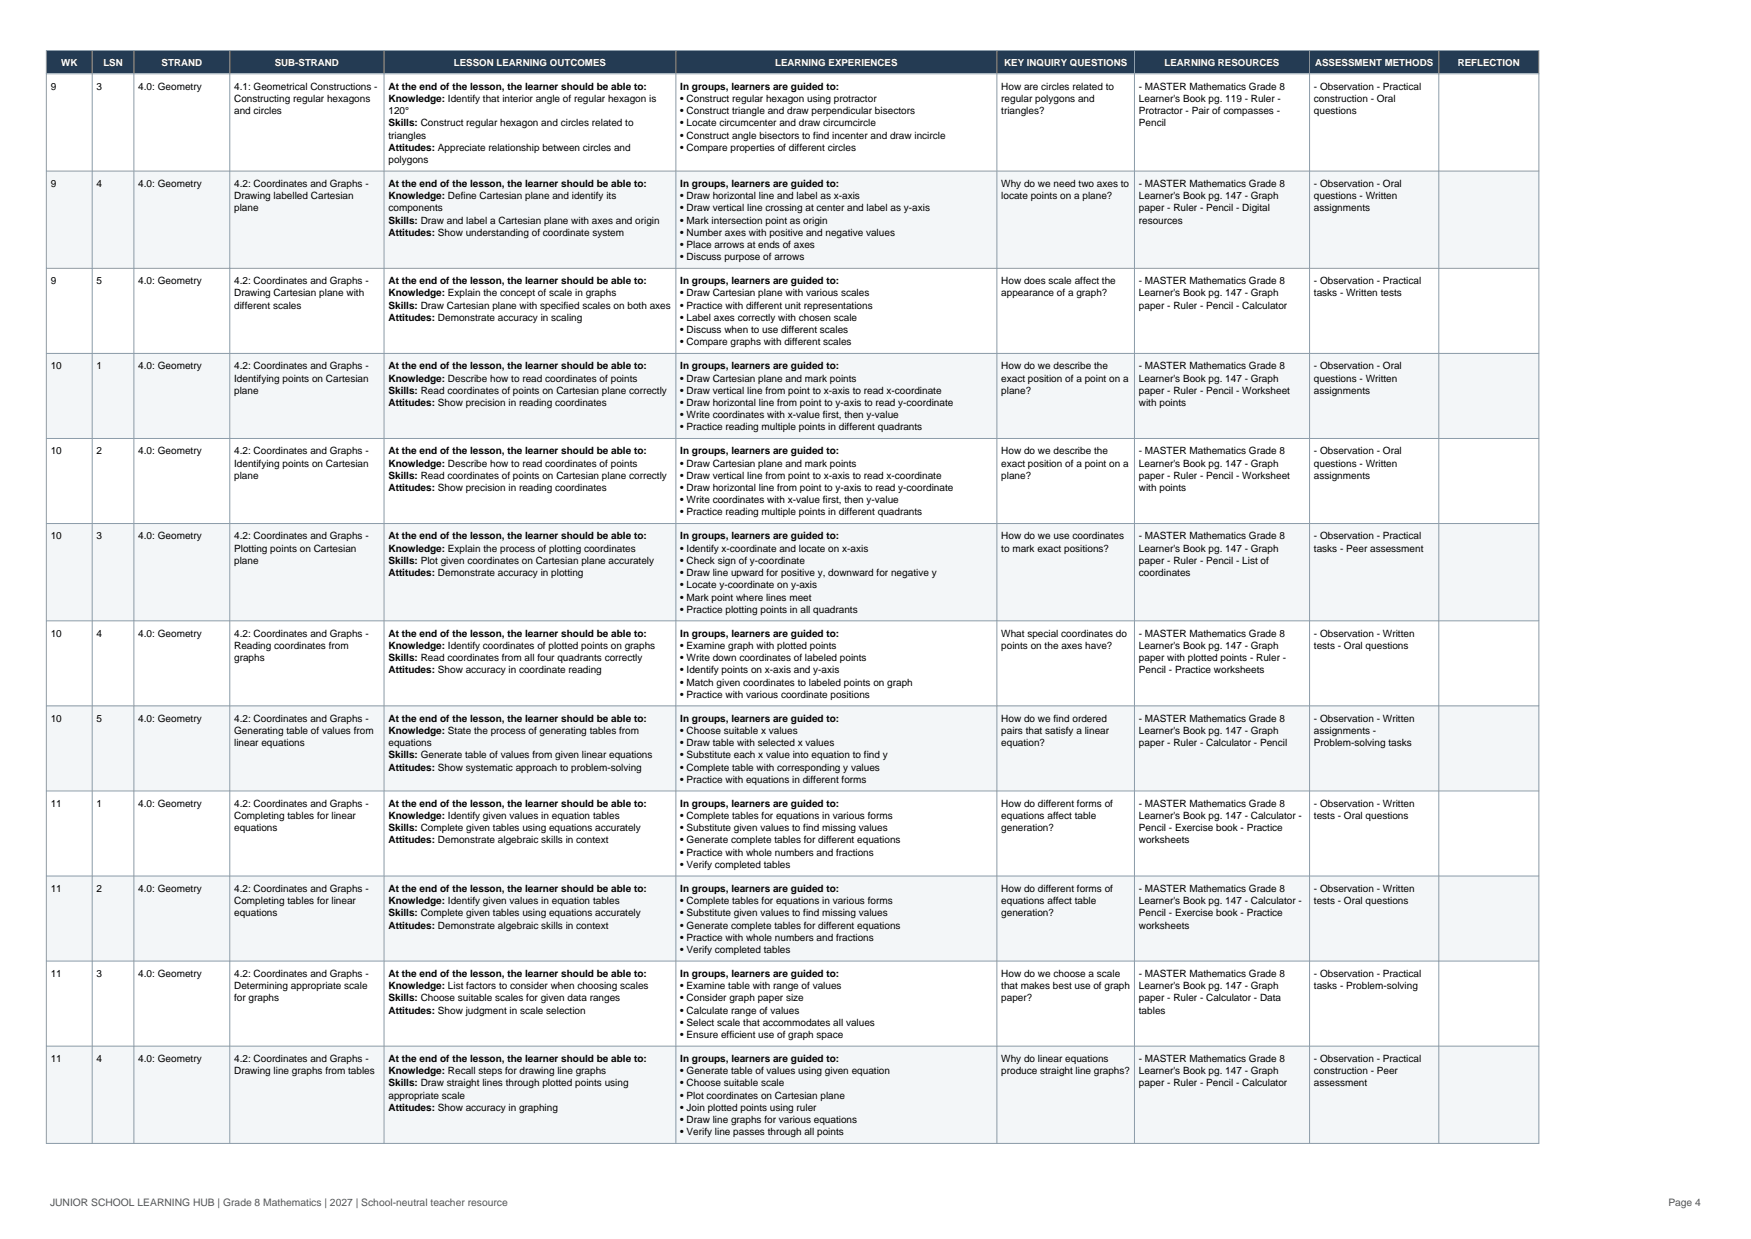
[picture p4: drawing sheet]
<svg xmlns="http://www.w3.org/2000/svg" width="420mm" height="297mm" viewBox="0 0 420 297" stroke-linecap="round" stroke-linejoin="round" font-family="sans-serif">
<defs><g id="words">
<g font-size="2.5" fill="#555">
<text x="12" y="289">JUNIOR SCHOOL LEARNING HUB | Grade 8 Mathematics | 2027 | School-neutral teacher resource</text>
<text x="400.2" y="289">Page 4</text>
</g>
<g font-size="2.4">
<text x="12.2" y="21.5">9</text>
<text x="23.2" y="21.5">3</text>
<text x="33.2" y="21.5">4.0: Geometry</text>
<text x="56.2" y="21.5">4.1: Geometrical Constructions -</text>
<text x="93.2" y="21.5">At the end of the lesson, the learner should be able to:</text>
<text x="163.2" y="21.5">In groups, learners are guided to:</text>
<text x="240.2" y="21.5">How are circles related to</text>
<text x="273.2" y="21.5">- MASTER Mathematics Grade 8</text>
<text x="315.2" y="21.5">- Observation - Practical</text>
<text x="56.2" y="24.4">Constructing regular hexagons</text>
<text x="56.2" y="27.4">and circles</text>
<text x="93.2" y="24.4">Knowledge: Identify that interior angle of regular hexagon is</text>
<text x="93.2" y="27.4">120°</text>
<text x="163.2" y="24.4">• Construct regular hexagon using protractor</text>
<text x="163.2" y="27.4">• Construct triangle and draw perpendicular bisectors</text>
<text x="240.2" y="24.4">regular polygons and</text>
<text x="240.2" y="27.4">triangles?</text>
<text x="273.2" y="24.4">Learner's Book pg. 119 - Ruler -</text>
<text x="273.2" y="27.4">Protractor - Pair of compasses -</text>
<text x="315.2" y="24.4">construction - Oral</text>
<text x="315.2" y="27.4">questions</text>
<text x="93.2" y="30.3">Skills: Construct regular hexagon and circles related to</text>
<text x="93.2" y="33.2">triangles</text>
<text x="163.2" y="30.3">• Locate circumcenter and draw circumcircle</text>
<text x="163.2" y="33.2">• Construct angle bisectors to find incenter and draw incircle</text>
<text x="273.2" y="30.3">Pencil</text>
<text x="93.2" y="36.1">Attitudes: Appreciate relationship between circles and</text>
<text x="93.2" y="39.1">polygons</text>
<text x="163.2" y="36.1">• Compare properties of different circles</text>
<text x="12.2" y="44.8">9</text>
<text x="23.2" y="44.8">4</text>
<text x="33.2" y="44.8">4.0: Geometry</text>
<text x="56.2" y="44.8">4.2: Coordinates and Graphs -</text>
<text x="56.2" y="47.7">Drawing labelled Cartesian</text>
<text x="93.2" y="44.8">At the end of the lesson, the learner should be able to:</text>
<text x="93.2" y="47.7">Knowledge: Define Cartesian plane and identify its</text>
<text x="163.2" y="44.8">In groups, learners are guided to:</text>
<text x="163.2" y="47.7">• Draw horizontal line and label as x-axis</text>
<text x="240.2" y="44.8">Why do we need two axes to</text>
<text x="240.2" y="47.7">locate points on a plane?</text>
<text x="273.2" y="44.8">- MASTER Mathematics Grade 8</text>
<text x="273.2" y="47.7">Learner's Book pg. 147 - Graph</text>
<text x="315.2" y="44.8">- Observation - Oral</text>
<text x="315.2" y="47.7">questions - Written</text>
<text x="56.2" y="50.7">plane</text>
<text x="93.2" y="50.7">components</text>
<text x="93.2" y="53.6">Skills: Draw and label a Cartesian plane with axes and origin</text>
<text x="163.2" y="50.7">• Draw vertical line crossing at center and label as y-axis</text>
<text x="163.2" y="53.6">• Mark intersection point as origin</text>
<text x="273.2" y="50.7">paper - Ruler - Pencil - Digital</text>
<text x="273.2" y="53.6">resources</text>
<text x="315.2" y="50.7">assignments</text>
<text x="93.2" y="56.5">Attitudes: Show understanding of coordinate system</text>
<text x="163.2" y="56.5">• Number axes with positive and negative values</text>
<text x="163.2" y="59.5">• Place arrows at ends of axes</text>
<text x="163.2" y="62.4">• Discuss purpose of arrows</text>
<text x="12.2" y="68.1">9</text>
<text x="23.2" y="68.1">5</text>
<text x="33.2" y="68.1">4.0: Geometry</text>
<text x="56.2" y="68.1">4.2: Coordinates and Graphs -</text>
<text x="56.2" y="71.1">Drawing Cartesian plane with</text>
<text x="93.2" y="68.1">At the end of the lesson, the learner should be able to:</text>
<text x="93.2" y="71.1">Knowledge: Explain the concept of scale in graphs</text>
<text x="163.2" y="68.1">In groups, learners are guided to:</text>
<text x="163.2" y="71.1">• Draw Cartesian plane with various scales</text>
<text x="240.2" y="68.1">How does scale affect the</text>
<text x="240.2" y="71.1">appearance of a graph?</text>
<text x="273.2" y="68.1">- MASTER Mathematics Grade 8</text>
<text x="273.2" y="71.1">Learner's Book pg. 147 - Graph</text>
<text x="315.2" y="68.1">- Observation - Practical</text>
<text x="315.2" y="71.1">tasks - Written tests</text>
<text x="56.2" y="74">different scales</text>
<text x="93.2" y="74">Skills: Draw Cartesian plane with specified scales on both axes</text>
<text x="93.2" y="76.9">Attitudes: Demonstrate accuracy in scaling</text>
<text x="163.2" y="74">• Practice with different unit representations</text>
<text x="163.2" y="76.9">• Label axes correctly with chosen scale</text>
<text x="273.2" y="74">paper - Ruler - Pencil - Calculator</text>
<text x="163.2" y="79.9">• Discuss when to use different scales</text>
<text x="163.2" y="82.8">• Compare graphs with different scales</text>
<text x="12.2" y="88.5">10</text>
<text x="23.2" y="88.5">1</text>
<text x="33.2" y="88.5">4.0: Geometry</text>
<text x="56.2" y="88.5">4.2: Coordinates and Graphs -</text>
<text x="93.2" y="88.5">At the end of the lesson, the learner should be able to:</text>
<text x="163.2" y="88.5">In groups, learners are guided to:</text>
<text x="240.2" y="88.5">How do we describe the</text>
<text x="273.2" y="88.5">- MASTER Mathematics Grade 8</text>
<text x="315.2" y="88.5">- Observation - Oral</text>
<text x="56.2" y="91.5">Identifying points on Cartesian</text>
<text x="56.2" y="94.4">plane</text>
<text x="93.2" y="91.5">Knowledge: Describe how to read coordinates of points</text>
<text x="93.2" y="94.4">Skills: Read coordinates of points on Cartesian plane correctly</text>
<text x="163.2" y="91.5">• Draw Cartesian plane and mark points</text>
<text x="163.2" y="94.4">• Draw vertical line from point to x-axis to read x-coordinate</text>
<text x="240.2" y="91.5">exact position of a point on a</text>
<text x="240.2" y="94.4">plane?</text>
<text x="273.2" y="91.5">Learner's Book pg. 147 - Graph</text>
<text x="273.2" y="94.4">paper - Ruler - Pencil - Worksheet</text>
<text x="315.2" y="91.5">questions - Written</text>
<text x="315.2" y="94.4">assignments</text>
<text x="93.2" y="97.3">Attitudes: Show precision in reading coordinates</text>
<text x="163.2" y="97.3">• Draw horizontal line from point to y-axis to read y-coordinate</text>
<text x="163.2" y="100.2">• Write coordinates with x-value first, then y-value</text>
<text x="273.2" y="97.3">with points</text>
<text x="163.2" y="103.2">• Practice reading multiple points in different quadrants</text>
<text x="12.2" y="108.9">10</text>
<text x="23.2" y="108.9">2</text>
<text x="33.2" y="108.9">4.0: Geometry</text>
<text x="56.2" y="108.9">4.2: Coordinates and Graphs -</text>
<text x="56.2" y="111.8">Identifying points on Cartesian</text>
<text x="93.2" y="108.9">At the end of the lesson, the learner should be able to:</text>
<text x="93.2" y="111.8">Knowledge: Describe how to read coordinates of points</text>
<text x="163.2" y="108.9">In groups, learners are guided to:</text>
<text x="163.2" y="111.8">• Draw Cartesian plane and mark points</text>
<text x="240.2" y="108.9">How do we describe the</text>
<text x="240.2" y="111.8">exact position of a point on a</text>
<text x="273.2" y="108.9">- MASTER Mathematics Grade 8</text>
<text x="273.2" y="111.8">Learner's Book pg. 147 - Graph</text>
<text x="315.2" y="108.9">- Observation - Oral</text>
<text x="315.2" y="111.8">questions - Written</text>
<text x="56.2" y="114.8">plane</text>
<text x="93.2" y="114.8">Skills: Read coordinates of points on Cartesian plane correctly</text>
<text x="93.2" y="117.7">Attitudes: Show precision in reading coordinates</text>
<text x="163.2" y="114.8">• Draw vertical line from point to x-axis to read x-coordinate</text>
<text x="163.2" y="117.7">• Draw horizontal line from point to y-axis to read y-coordinate</text>
<text x="240.2" y="114.8">plane?</text>
<text x="273.2" y="114.8">paper - Ruler - Pencil - Worksheet</text>
<text x="273.2" y="117.7">with points</text>
<text x="315.2" y="114.8">assignments</text>
<text x="163.2" y="120.6">• Write coordinates with x-value first, then y-value</text>
<text x="163.2" y="123.6">• Practice reading multiple points in different quadrants</text>
<text x="12.2" y="129.3">10</text>
<text x="23.2" y="129.3">3</text>
<text x="33.2" y="129.3">4.0: Geometry</text>
<text x="56.2" y="129.3">4.2: Coordinates and Graphs -</text>
<text x="93.2" y="129.3">At the end of the lesson, the learner should be able to:</text>
<text x="163.2" y="129.3">In groups, learners are guided to:</text>
<text x="240.2" y="129.3">How do we use coordinates</text>
<text x="273.2" y="129.3">- MASTER Mathematics Grade 8</text>
<text x="315.2" y="129.3">- Observation - Practical</text>
<text x="56.2" y="132.2">Plotting points on Cartesian</text>
<text x="56.2" y="135.2">plane</text>
<text x="93.2" y="132.2">Knowledge: Explain the process of plotting coordinates</text>
<text x="93.2" y="135.2">Skills: Plot given coordinates on Cartesian plane accurately</text>
<text x="163.2" y="132.2">• Identify x-coordinate and locate on x-axis</text>
<text x="163.2" y="135.2">• Check sign of y-coordinate</text>
<text x="240.2" y="132.2">to mark exact positions?</text>
<text x="273.2" y="132.2">Learner's Book pg. 147 - Graph</text>
<text x="273.2" y="135.2">paper - Ruler - Pencil - List of</text>
<text x="315.2" y="132.2">tasks - Peer assessment</text>
<text x="93.2" y="138.1">Attitudes: Demonstrate accuracy in plotting</text>
<text x="163.2" y="138.1">• Draw line upward for positive y, downward for negative y</text>
<text x="163.2" y="141">• Locate y-coordinate on y-axis</text>
<text x="163.2" y="143.9">• Mark point where lines meet</text>
<text x="273.2" y="138.1">coordinates</text>
<text x="163.2" y="146.9">• Practice plotting points in all quadrants</text>
<text x="12.2" y="152.6">10</text>
<text x="23.2" y="152.6">4</text>
<text x="33.2" y="152.6">4.0: Geometry</text>
<text x="56.2" y="152.6">4.2: Coordinates and Graphs -</text>
<text x="56.2" y="155.6">Reading coordinates from</text>
<text x="93.2" y="152.6">At the end of the lesson, the learner should be able to:</text>
<text x="93.2" y="155.6">Knowledge: Identify coordinates of plotted points on graphs</text>
<text x="163.2" y="152.6">In groups, learners are guided to:</text>
<text x="163.2" y="155.6">• Examine graph with plotted points</text>
<text x="240.2" y="152.6">What special coordinates do</text>
<text x="240.2" y="155.6">points on the axes have?</text>
<text x="273.2" y="152.6">- MASTER Mathematics Grade 8</text>
<text x="273.2" y="155.6">Learner's Book pg. 147 - Graph</text>
<text x="315.2" y="152.6">- Observation - Written</text>
<text x="315.2" y="155.6">tests - Oral questions</text>
<text x="56.2" y="158.5">graphs</text>
<text x="93.2" y="158.5">Skills: Read coordinates from all four quadrants correctly</text>
<text x="93.2" y="161.4">Attitudes: Show accuracy in coordinate reading</text>
<text x="163.2" y="158.5">• Write down coordinates of labeled points</text>
<text x="163.2" y="161.4">• Identify points on x-axis and y-axis</text>
<text x="273.2" y="158.5">paper with plotted points - Ruler -</text>
<text x="273.2" y="161.4">Pencil - Practice worksheets</text>
<text x="163.2" y="164.3">• Match given coordinates to labeled points on graph</text>
<text x="163.2" y="167.3">• Practice with various coordinate positions</text>
<text x="12.2" y="173">10</text>
<text x="23.2" y="173">5</text>
<text x="33.2" y="173">4.0: Geometry</text>
<text x="56.2" y="173">4.2: Coordinates and Graphs -</text>
<text x="93.2" y="173">At the end of the lesson, the learner should be able to:</text>
<text x="163.2" y="173">In groups, learners are guided to:</text>
<text x="240.2" y="173">How do we find ordered</text>
<text x="273.2" y="173">- MASTER Mathematics Grade 8</text>
<text x="315.2" y="173">- Observation - Written</text>
<text x="56.2" y="175.9">Generating table of values from</text>
<text x="56.2" y="178.9">linear equations</text>
<text x="93.2" y="175.9">Knowledge: State the process of generating tables from</text>
<text x="93.2" y="178.9">equations</text>
<text x="163.2" y="175.9">• Choose suitable x values</text>
<text x="163.2" y="178.9">• Draw table with selected x values</text>
<text x="240.2" y="175.9">pairs that satisfy a linear</text>
<text x="240.2" y="178.9">equation?</text>
<text x="273.2" y="175.9">Learner's Book pg. 147 - Graph</text>
<text x="273.2" y="178.9">paper - Ruler - Calculator - Pencil</text>
<text x="315.2" y="175.9">assignments -</text>
<text x="315.2" y="178.9">Problem-solving tasks</text>
<text x="93.2" y="181.8">Skills: Generate table of values from given linear equations</text>
<text x="93.2" y="184.7">Attitudes: Show systematic approach to problem-solving</text>
<text x="163.2" y="181.8">• Substitute each x value into equation to find y</text>
<text x="163.2" y="184.7">• Complete table with corresponding y values</text>
<text x="163.2" y="187.7">• Practice with equations in different forms</text>
<text x="12.2" y="193.4">11</text>
<text x="23.2" y="193.4">1</text>
<text x="33.2" y="193.4">4.0: Geometry</text>
<text x="56.2" y="193.4">4.2: Coordinates and Graphs -</text>
<text x="56.2" y="196.3">Completing tables for linear</text>
<text x="93.2" y="193.4">At the end of the lesson, the learner should be able to:</text>
<text x="93.2" y="196.3">Knowledge: Identify given values in equation tables</text>
<text x="163.2" y="193.4">In groups, learners are guided to:</text>
<text x="163.2" y="196.3">• Complete tables for equations in various forms</text>
<text x="240.2" y="193.4">How do different forms of</text>
<text x="240.2" y="196.3">equations affect table</text>
<text x="273.2" y="193.4">- MASTER Mathematics Grade 8</text>
<text x="273.2" y="196.3">Learner's Book pg. 147 - Calculator -</text>
<text x="315.2" y="193.4">- Observation - Written</text>
<text x="315.2" y="196.3">tests - Oral questions</text>
<text x="56.2" y="199.3">equations</text>
<text x="93.2" y="199.3">Skills: Complete given tables using equations accurately</text>
<text x="93.2" y="202.2">Attitudes: Demonstrate algebraic skills in context</text>
<text x="163.2" y="199.3">• Substitute given values to find missing values</text>
<text x="163.2" y="202.2">• Generate complete tables for different equations</text>
<text x="240.2" y="199.3">generation?</text>
<text x="273.2" y="199.3">Pencil - Exercise book - Practice</text>
<text x="273.2" y="202.2">worksheets</text>
<text x="163.2" y="205.1">• Practice with whole numbers and fractions</text>
<text x="163.2" y="208">• Verify completed tables</text>
<text x="12.2" y="213.8">11</text>
<text x="23.2" y="213.8">2</text>
<text x="33.2" y="213.8">4.0: Geometry</text>
<text x="56.2" y="213.8">4.2: Coordinates and Graphs -</text>
<text x="93.2" y="213.8">At the end of the lesson, the learner should be able to:</text>
<text x="163.2" y="213.8">In groups, learners are guided to:</text>
<text x="240.2" y="213.8">How do different forms of</text>
<text x="273.2" y="213.8">- MASTER Mathematics Grade 8</text>
<text x="315.2" y="213.8">- Observation - Written</text>
<text x="56.2" y="216.7">Completing tables for linear</text>
<text x="56.2" y="219.7">equations</text>
<text x="93.2" y="216.7">Knowledge: Identify given values in equation tables</text>
<text x="93.2" y="219.7">Skills: Complete given tables using equations accurately</text>
<text x="163.2" y="216.7">• Complete tables for equations in various forms</text>
<text x="163.2" y="219.7">• Substitute given values to find missing values</text>
<text x="240.2" y="216.7">equations affect table</text>
<text x="240.2" y="219.7">generation?</text>
<text x="273.2" y="216.7">Learner's Book pg. 147 - Calculator -</text>
<text x="273.2" y="219.7">Pencil - Exercise book - Practice</text>
<text x="315.2" y="216.7">tests - Oral questions</text>
<text x="93.2" y="222.6">Attitudes: Demonstrate algebraic skills in context</text>
<text x="163.2" y="222.6">• Generate complete tables for different equations</text>
<text x="163.2" y="225.5">• Practice with whole numbers and fractions</text>
<text x="273.2" y="222.6">worksheets</text>
<text x="163.2" y="228.4">• Verify completed tables</text>
<text x="12.2" y="234.2">11</text>
<text x="23.2" y="234.2">3</text>
<text x="33.2" y="234.2">4.0: Geometry</text>
<text x="56.2" y="234.2">4.2: Coordinates and Graphs -</text>
<text x="56.2" y="237.1">Determining appropriate scale</text>
<text x="93.2" y="234.2">At the end of the lesson, the learner should be able to:</text>
<text x="93.2" y="237.1">Knowledge: List factors to consider when choosing scales</text>
<text x="163.2" y="234.2">In groups, learners are guided to:</text>
<text x="163.2" y="237.1">• Examine table with range of values</text>
<text x="240.2" y="234.2">How do we choose a scale</text>
<text x="240.2" y="237.1">that makes best use of graph</text>
<text x="273.2" y="234.2">- MASTER Mathematics Grade 8</text>
<text x="273.2" y="237.1">Learner's Book pg. 147 - Graph</text>
<text x="315.2" y="234.2">- Observation - Practical</text>
<text x="315.2" y="237.1">tasks - Problem-solving</text>
<text x="56.2" y="240">for graphs</text>
<text x="93.2" y="240">Skills: Choose suitable scales for given data ranges</text>
<text x="93.2" y="243">Attitudes: Show judgment in scale selection</text>
<text x="163.2" y="240">• Consider graph paper size</text>
<text x="163.2" y="243">• Calculate range of values</text>
<text x="163.2" y="245.9">• Select scale that accommodates all values</text>
<text x="240.2" y="240">paper?</text>
<text x="273.2" y="240">paper - Ruler - Calculator - Data</text>
<text x="273.2" y="243">tables</text>
<text x="163.2" y="248.8">• Ensure efficient use of graph space</text>
<text x="12.2" y="254.6">11</text>
<text x="23.2" y="254.6">4</text>
<text x="33.2" y="254.6">4.0: Geometry</text>
<text x="56.2" y="254.6">4.2: Coordinates and Graphs -</text>
<text x="56.2" y="257.5">Drawing line graphs from tables</text>
<text x="93.2" y="254.6">At the end of the lesson, the learner should be able to:</text>
<text x="93.2" y="257.5">Knowledge: Recall steps for drawing line graphs</text>
<text x="163.2" y="254.6">In groups, learners are guided to:</text>
<text x="163.2" y="257.5">• Generate table of values using given equation</text>
<text x="240.2" y="254.6">Why do linear equations</text>
<text x="240.2" y="257.5">produce straight line graphs?</text>
<text x="273.2" y="254.6">- MASTER Mathematics Grade 8</text>
<text x="273.2" y="257.5">Learner's Book pg. 147 - Graph</text>
<text x="315.2" y="254.6">- Observation - Practical</text>
<text x="315.2" y="257.5">construction - Peer</text>
<text x="93.2" y="260.4">Skills: Draw straight lines through plotted points using</text>
<text x="93.2" y="263.4">appropriate scale</text>
<text x="163.2" y="260.4">• Choose suitable scale</text>
<text x="163.2" y="263.4">• Plot coordinates on Cartesian plane</text>
<text x="273.2" y="260.4">paper - Ruler - Pencil - Calculator</text>
<text x="315.2" y="260.4">assessment</text>
<text x="93.2" y="266.3">Attitudes: Show accuracy in graphing</text>
<text x="163.2" y="266.3">• Join plotted points using ruler</text>
<text x="163.2" y="269.2">• Draw line graphs for various equations</text>
<text x="163.2" y="272.1">• Verify line passes through all points</text>
</g>
<g font-size="2.3" fill="#fff">
<text x="14.7" y="15.9">WK</text>
<text x="24.8" y="15.9">LSN</text>
<text x="38.8" y="15.9">STRAND</text>
<text x="65.9" y="15.9">SUB-STRAND</text>
<text x="108.9" y="15.9">LESSON LEARNING OUTCOMES</text>
<text x="185.9" y="15.9">LEARNING EXPERIENCES</text>
<text x="240.9" y="15.9">KEY INQUIRY QUESTIONS</text>
<text x="279.3" y="15.9">LEARNING RESOURCES</text>
<text x="315.5" y="15.9">ASSESSMENT METHODS</text>
<text x="349.7" y="15.9">REFLECTION</text>
</g>
</g></defs>
<path d="M11.1 12.1h358v5.6h-358z" fill-rule="evenodd" fill="#243b53"/>
<path d="M11.1 17.7h358v23.3h-358z" fill-rule="evenodd" fill="#fff"/>
<path d="M11.1 41h358v23.3h-358z" fill-rule="evenodd" fill="#f3f6f8"/>
<path d="M11.1 64.3h358v20.4h-358z" fill-rule="evenodd" fill="#fff"/>
<path d="M11.1 84.7h358v20.4h-358z" fill-rule="evenodd" fill="#f3f6f8"/>
<path d="M11.1 105.1h358v20.4h-358z" fill-rule="evenodd" fill="#fff"/>
<path d="M11.1 125.5h358v23.3h-358z" fill-rule="evenodd" fill="#f3f6f8"/>
<path d="M11.1 148.8h358v20.4h-358z" fill-rule="evenodd" fill="#fff"/>
<path d="M11.1 169.2h358v20.4h-358z" fill-rule="evenodd" fill="#f3f6f8"/>
<path d="M11.1 189.6h358v20.4h-358z" fill-rule="evenodd" fill="#fff"/>
<path d="M11.1 210h358v20.4h-358z" fill-rule="evenodd" fill="#f3f6f8"/>
<path d="M11.1 230.4h358v20.4h-358z" fill-rule="evenodd" fill="#fff"/>
<path d="M11.1 250.8h358v23.3h-358z" fill-rule="evenodd" fill="#f3f6f8"/>
<g fill="none" stroke="#8a9ba8" stroke-width=".24">
<path d="M11.1 12.1h358v262h-358zM11.1 17.7h358M22.1 12.1v262M32.1 12.1v262M55.1 12.1v262M92.1 12.1v262M162.1 12.1v262M239.1 12.1v262M272.1 12.1v262M314.1 12.1v262M345.1 12.1v262M11.1 41h358"/>
<path d="M11.1 64.3h358M11.1 84.7h358M11.1 105.1h358M11.1 125.5h358M11.1 148.8h358M11.1 169.2h358M11.1 189.6h358M11.1 210h358M11.1 230.4h358M11.1 250.8h358"/>
</g>
<use href="#words"/>
</svg>
